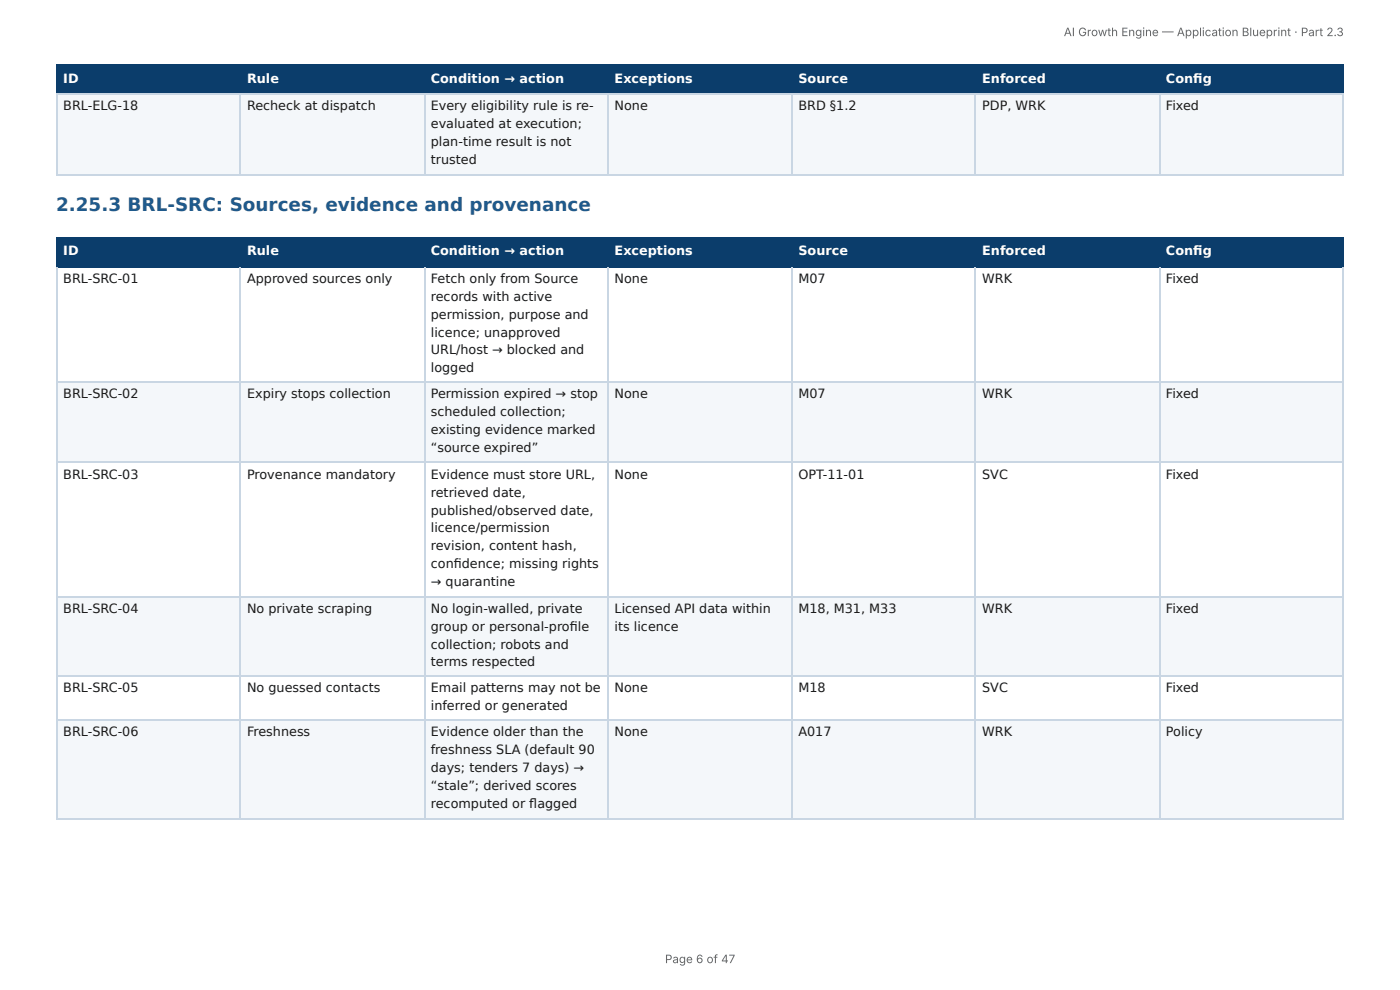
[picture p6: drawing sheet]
<svg xmlns="http://www.w3.org/2000/svg" width="297mm" height="210mm" viewBox="0 0 297 210" stroke-linecap="round" stroke-linejoin="round" font-family="sans-serif">
<defs><g id="words">
<text font-size="3.9" fill="#1f5a8c" x="11.9" y="44.8">2.25.3 BRL-SRC: Sources, evidence and provenance</text>
<g font-size="2.7" fill="#fff">
<text x="13.4" y="17.6">ID</text>
<text x="52.5" y="17.6">Rule</text>
<text x="91.5" y="17.6">Condition → action</text>
<text x="130.5" y="17.6">Exceptions</text>
<text x="169.6" y="17.6">Source</text>
<text x="208.6" y="17.6">Enforced</text>
<text x="247.6" y="17.6">Confi g</text>
<text x="13.4" y="54.2">ID</text>
<text x="52.5" y="54.2">Rule</text>
<text x="91.5" y="54.2">Condition → action</text>
<text x="130.5" y="54.2">Exceptions</text>
<text x="169.6" y="54.2">Source</text>
<text x="208.6" y="54.2">Enforced</text>
<text x="247.6" y="54.2">Confi g</text>
</g>
<g font-size="2.7" fill="#1a1a1a">
<text x="13.4" y="23.4">BRL-ELG-18</text>
<text x="52.5" y="23.4">Recheck at dispatch</text>
<text x="91.5" y="23.4">Every eligibility rule is re-</text>
<text x="130.5" y="23.4">None</text>
<text x="169.6" y="23.4">BRD §1.2</text>
<text x="208.6" y="23.4">PDP, WRK</text>
<text x="247.6" y="23.4">Fixed</text>
<text x="91.5" y="27.3">evaluated at execution;</text>
<text x="91.5" y="31.1">plan-time result is not</text>
<text x="91.5" y="34.9">trusted</text>
<text x="13.4" y="60.1">BRL-SRC-01</text>
<text x="52.5" y="60.1">Approved sources only</text>
<text x="91.5" y="60.1">Fetch only from Source</text>
<text x="91.5" y="63.9">records with active</text>
<text x="130.5" y="60.1">None</text>
<text x="169.6" y="60.1">M07</text>
<text x="208.6" y="60.1">WRK</text>
<text x="247.6" y="60.1">Fixed</text>
<text x="91.5" y="67.7">permission, purpose and</text>
<text x="91.5" y="71.6">licence; unapproved</text>
<text x="91.5" y="75.1">URL/host → blocked and</text>
<text x="91.5" y="79">logged</text>
<text x="13.4" y="84.6">BRL-SRC-02</text>
<text x="52.5" y="84.6">Expiry stops collection</text>
<text x="91.5" y="84.6">Permission expired → stop</text>
<text x="91.5" y="88.4">scheduled collection;</text>
<text x="130.5" y="84.6">None</text>
<text x="169.6" y="84.6">M07</text>
<text x="208.6" y="84.6">WRK</text>
<text x="247.6" y="84.6">Fixed</text>
<text x="91.5" y="92.2">existing evidence marked</text>
<text x="13.4" y="101.6">BRL-SRC-03</text>
<text x="52.5" y="101.6">Provenance mandatory</text>
<text x="91.5" y="96">“source expired”</text>
<text x="91.5" y="101.6">Evidence must store URL,</text>
<text x="130.5" y="101.6">None</text>
<text x="169.6" y="101.6">OPT-11-01</text>
<text x="208.6" y="101.6">SVC</text>
<text x="247.6" y="101.6">Fixed</text>
<text x="91.5" y="105.4">retrieved date,</text>
<text x="91.5" y="109.3">published/observed date,</text>
<text x="91.5" y="113.1">licence/permission</text>
<text x="91.5" y="116.9">revision, content hash,</text>
<text x="91.5" y="120.7">confi dence; missing rights</text>
<text x="91.5" y="124.5">→ quarantine</text>
<text x="13.4" y="130.1">BRL-SRC-04</text>
<text x="52.5" y="130.1">No private scraping</text>
<text x="91.5" y="130.1">No login-walled, private</text>
<text x="130.5" y="130.1">Licensed API data within</text>
<text x="169.6" y="130.1">M18, M31, M33</text>
<text x="208.6" y="130.1">WRK</text>
<text x="247.6" y="130.1">Fixed</text>
<text x="91.5" y="134">group or personal-profi le</text>
<text x="91.5" y="137.8">collection; robots and</text>
<text x="130.5" y="134">its licence</text>
<text x="91.5" y="141.3">terms respected</text>
<text x="13.4" y="146.9">BRL-SRC-05</text>
<text x="52.5" y="146.9">No guessed contacts</text>
<text x="91.5" y="146.9">Email patterns may not be</text>
<text x="130.5" y="146.9">None</text>
<text x="169.6" y="146.9">M18</text>
<text x="208.6" y="146.9">SVC</text>
<text x="247.6" y="146.9">Fixed</text>
<text x="91.5" y="150.8">inferred or generated</text>
<text x="13.4" y="156.4">BRL-SRC-06</text>
<text x="52.5" y="156.4">Freshness</text>
<text x="91.5" y="156.4">Evidence older than the</text>
<text x="91.5" y="160.2">freshness SLA (default 90</text>
<text x="130.5" y="156.4">None</text>
<text x="169.6" y="156.4">A017</text>
<text x="208.6" y="156.4">WRK</text>
<text x="247.6" y="156.4">Policy</text>
<text x="91.5" y="164">days; tenders 7 days) →</text>
<text x="91.5" y="167.8">“stale”; derived scores</text>
<text x="91.5" y="171.6">recomputed or fl agged</text>
</g>
<g font-size="2.5" fill="#666">
<text x="225.9" y="7.7">AI Growth Engine — Application Blueprint · Part 2.3</text>
<text x="141.2" y="204.5">Page 6 of 47</text>
</g>
</g></defs>
<g fill="#0b3d6b">
<path d="M12.2 14h38.9v5.9h-38.9z"/>
<path d="M51.1 14h39v5.9h-39z"/>
<path d="M90.1 14h39v5.9h-39z"/>
<path d="M129.1 14h39.2v5.9h-39.2z"/>
<path d="M168.3 14h38.9v5.9h-38.9z"/>
<path d="M207.2 14h39v5.9h-39z"/>
<path d="M246.2 14h39.2v5.9h-39.2z"/>
</g>
<g fill="#f4f7fa">
<path d="M12.2 19.9h38.9v17h-38.9z"/>
<path d="M51.1 19.9h39v17h-39z"/>
<path d="M90.1 19.9h39v17h-39z"/>
<path d="M129.1 19.9h39.2v17h-39.2z"/>
<path d="M168.3 19.9h38.9v17h-38.9z"/>
<path d="M207.2 19.9h39v17h-39z"/>
<path d="M246.2 19.9h39.2v17h-39.2z"/>
</g>
<path d="M11.9 13.9h273.5M11.9 20h273.5M12 13.8v6.3M51 13.8v6.3M90.2 13.8v6.3M129.2 13.8v6.3M168.1 13.8v6.3M207.1 13.8v6.3M246.3 13.8v6.3" fill="none" stroke="#0b3d6b" stroke-width=".25"/>
<path d="M285.3 13.8v6.3" fill="none" stroke="#0b3d6b" stroke-width=".21"/>
<path d="M11.9 20h273.5M11.9 37.1h273.5M12 20.1v17.1M51 20.1v17.1M90.2 20.1v17.1M129.2 20.1v17.1M168.1 20.1v17.1M207.1 20.1v17.1M246.3 20.1v17.1" fill="none" stroke="#c9d6e3" stroke-width=".25"/>
<path d="M285.3 20.1v17.1" fill="none" stroke="#c9d6e3" stroke-width=".21"/>
<g fill="#0b3d6b">
<path d="M12.2 50.4h38.9v6.1h-38.9z"/>
<path d="M51.1 50.4h39v6.1h-39z"/>
<path d="M90.1 50.4h39v6.1h-39z"/>
<path d="M129.1 50.4h39.2v6.1h-39.2z"/>
<path d="M168.3 50.4h38.9v6.1h-38.9z"/>
<path d="M207.2 50.4h39v6.1h-39z"/>
<path d="M246.2 50.4h39.2v6.1h-39.2z"/>
</g>
<g fill="#f4f7fa">
<path d="M12.2 81.2h38.9v17.1h-38.9z"/>
<path d="M51.1 81.2h39v17.1h-39z"/>
<path d="M90.1 81.2h39v17.1h-39z"/>
<path d="M129.1 81.2h39.2v17.1h-39.2z"/>
<path d="M168.3 81.2h38.9v17.1h-38.9z"/>
<path d="M207.2 81.2h39v17.1h-39z"/>
<path d="M246.2 81.2h39.2v17.1h-39.2z"/>
<path d="M12.2 126.6h38.9v17h-38.9z"/>
<path d="M51.1 126.6h39v17h-39z"/>
<path d="M90.1 126.6h39v17h-39z"/>
<path d="M129.1 126.6h39.2v17h-39.2z"/>
<path d="M168.3 126.6h38.9v17h-38.9z"/>
<path d="M207.2 126.6h39v17h-39z"/>
<path d="M246.2 126.6h39.2v17h-39.2z"/>
<path d="M12.2 153.1h38.9v20.6h-38.9z"/>
<path d="M51.1 153.1h39v20.6h-39z"/>
<path d="M90.1 153.1h39v20.6h-39z"/>
<path d="M129.1 153.1h39.2v20.6h-39.2z"/>
<path d="M168.3 153.1h38.9v20.6h-38.9z"/>
<path d="M207.2 153.1h39v20.6h-39z"/>
<path d="M246.2 153.1h39.2v20.6h-39.2z"/>
</g>
<path d="M11.9 50.6h273.5M11.9 56.7h273.5M12 50.4v6.4M51 50.4v6.4M90.2 50.4v6.4M129.2 50.4v6.4M168.1 50.4v6.4M207.1 50.4v6.4M246.3 50.4v6.4" fill="none" stroke="#0b3d6b" stroke-width=".25"/>
<path d="M285.3 50.4v6.4" fill="none" stroke="#0b3d6b" stroke-width=".21"/>
<g fill="none" stroke="#c9d6e3" stroke-width=".25">
<path d="M12 56.8v116.9M51 56.8v116.9M90.2 56.8v116.9M129.2 56.8v116.9M168.1 56.8v116.9M207.1 56.8v116.9M246.3 56.8v116.9M11.9 81.1h273.5M11.9 98.2h273.5M11.9 126.7h273.5M11.9 143.5h273.5M11.9 152.9h273.5"/>
<path d="M11.9 173.8h273.5"/>
</g>
<path d="M285.3 56.8v116.9" fill="none" stroke="#c9d6e3" stroke-width=".21"/>
<use href="#words"/>
</svg>
